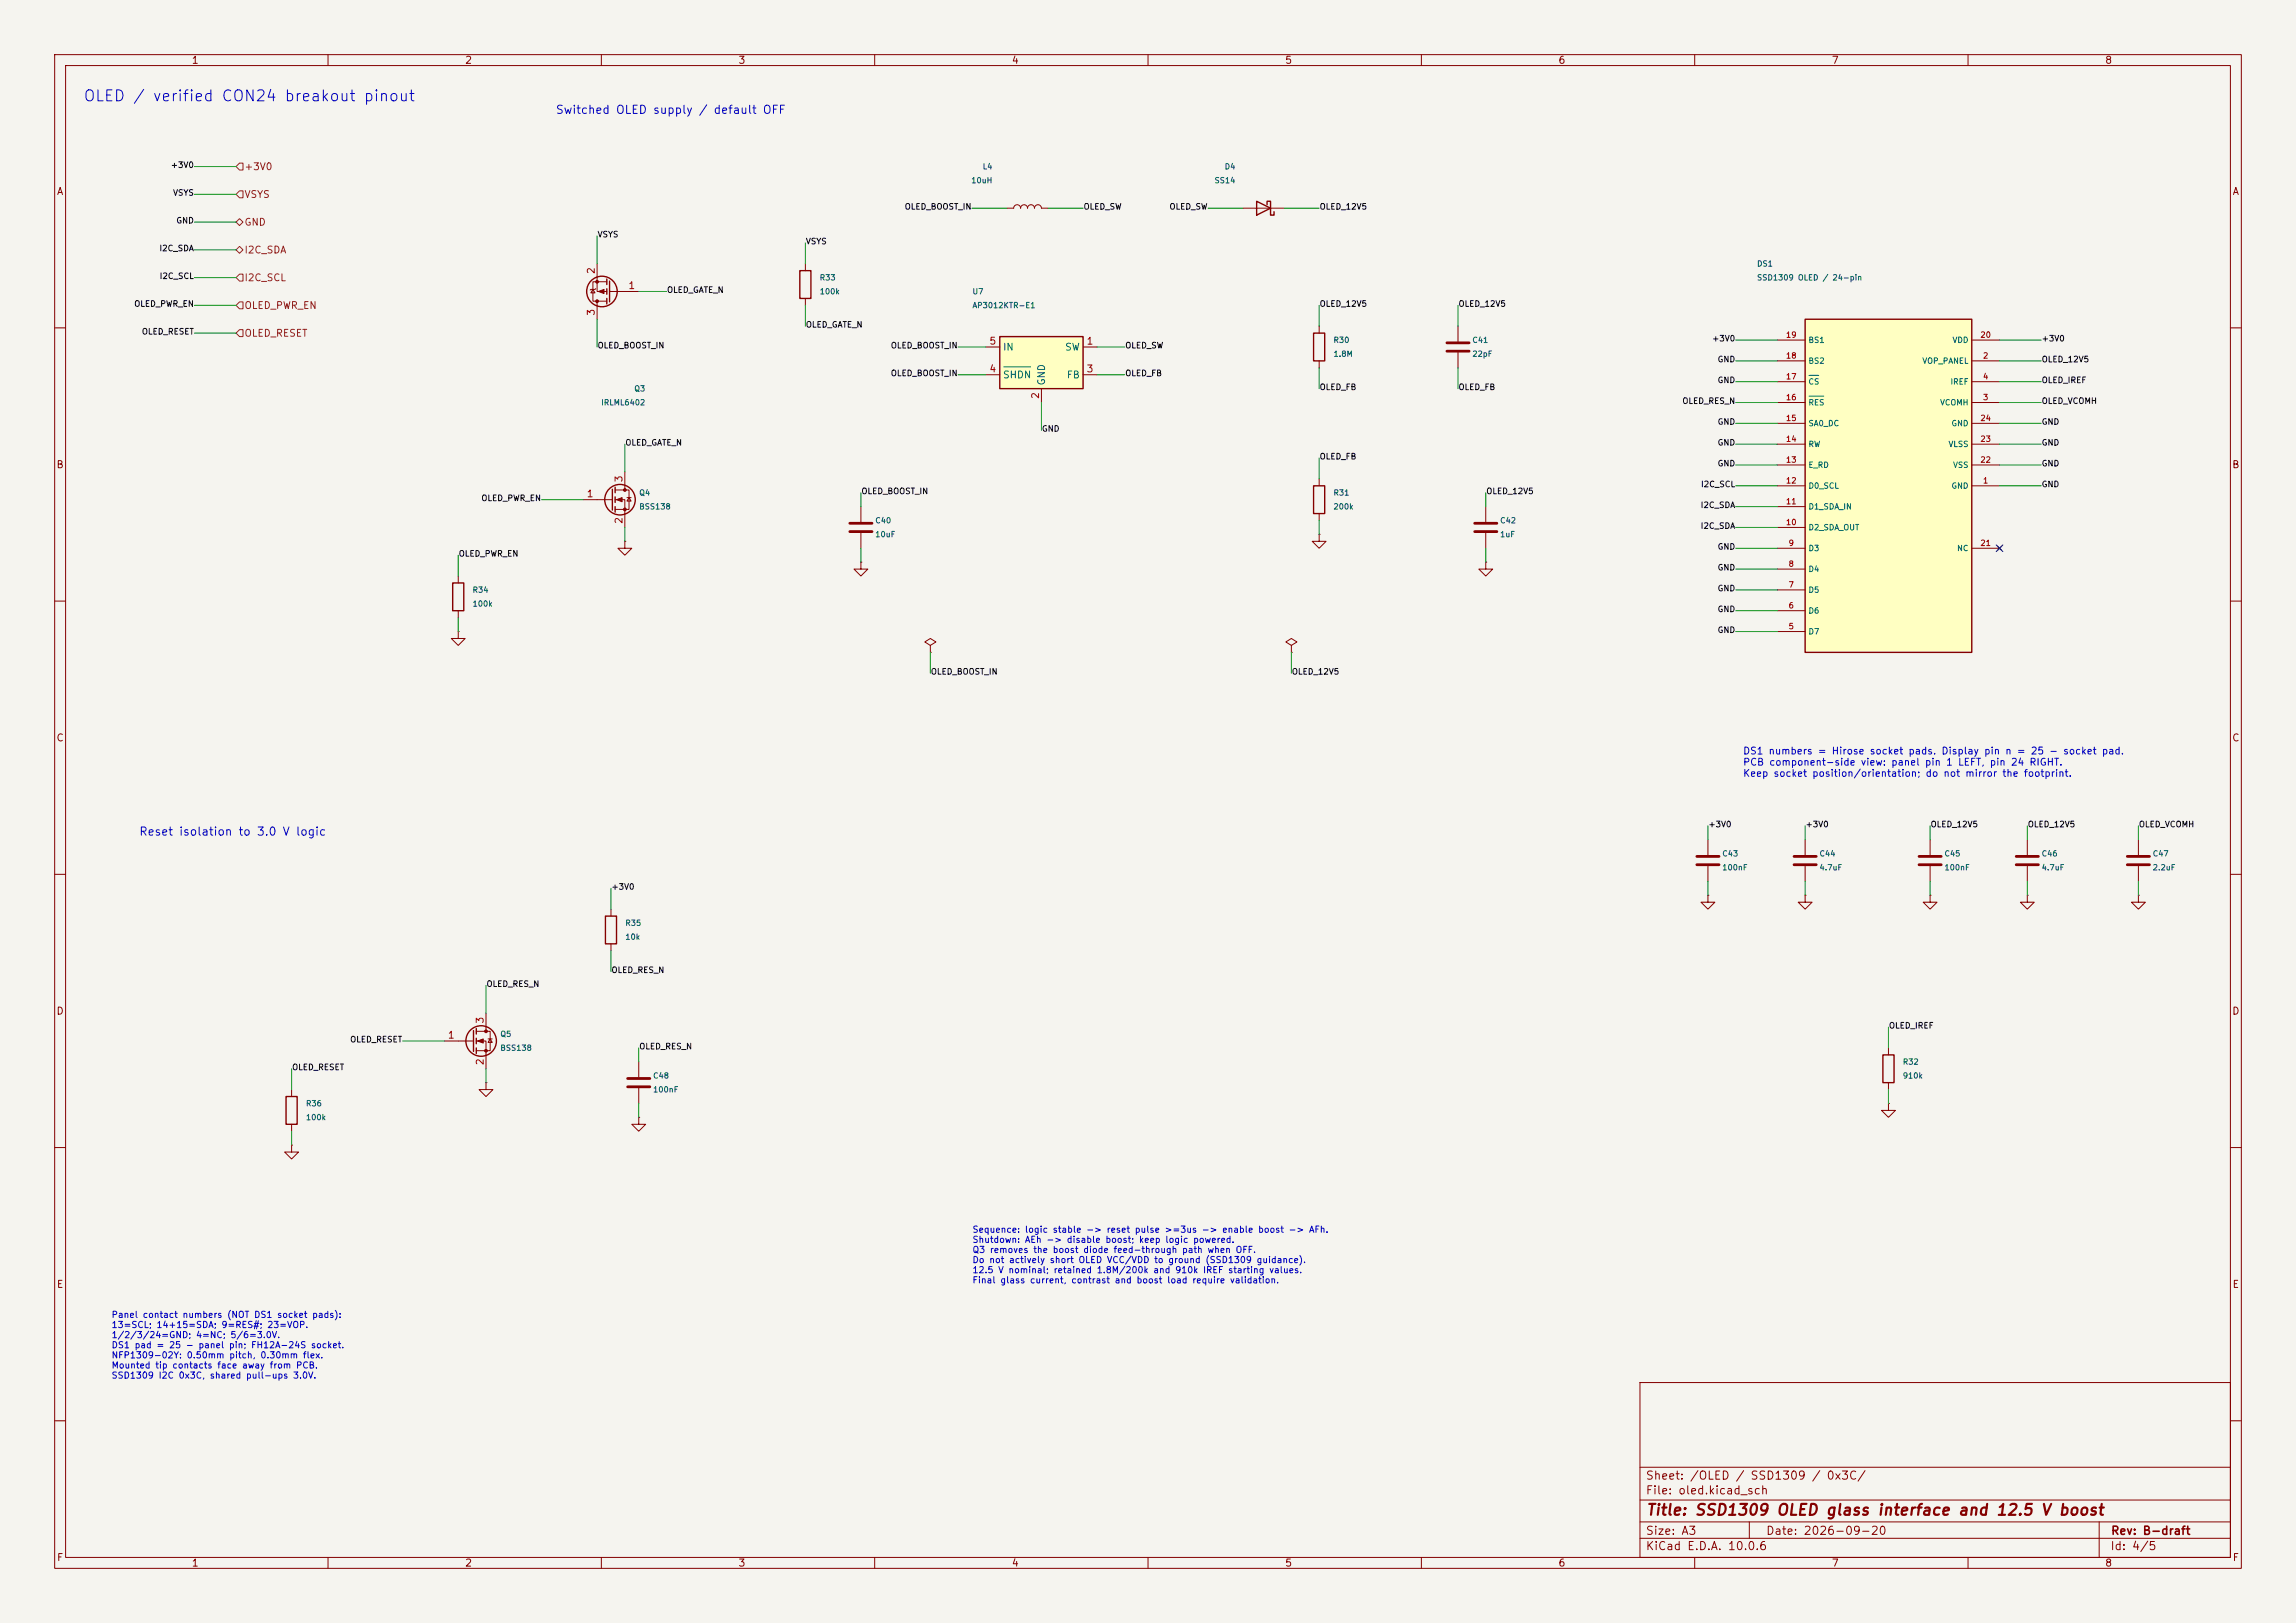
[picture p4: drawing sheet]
<svg xmlns="http://www.w3.org/2000/svg" width="420mm" height="297mm" viewBox="0 0 420 297" stroke-linecap="round" stroke-linejoin="round" font-family="sans-serif">
<defs><g id="words">
<text font-size="2" fill="#0000c2" x="15.1" y="19.1">OLED / verified CON24 breakout pinout</text>
<text font-size="2" fill="#840000" x="301" y="277.8">Title: SSD1309 OLED glass interface and 12.5 V boost</text>
<g font-size="1.5" fill="#0000c2">
<text x="101.6" y="21.2">Switched OLED supply / default OFF</text>
<text x="25.4" y="153.3">Reset isolation to 3.0 V logic</text>
</g>
<g font-size="1.5" fill="#840000">
<text x="300.9" y="273.8">File: oled.kicad_sch</text>
<text x="300.9" y="271.1">Sheet: /OLED / SSD1309 / 0x3C/</text>
<text x="300.9" y="281.2">Size: A3</text>
<text x="322.9" y="281.2">Date: 2026-09-20</text>
<text x="386" y="281.2">Rev: B-draft</text>
<text x="300.9" y="284">KiCad E.D.A. 10.0.6</text>
<text x="385.9" y="284">Id: 4/5</text>
</g>
<g font-size="1.3" fill="#840000">
<text x="35" y="12">1</text>
<text x="85" y="12">2</text>
<text x="135" y="12">3</text>
<text x="185" y="12">4</text>
<text x="235" y="12">5</text>
<text x="285" y="12">6</text>
<text x="335" y="12">7</text>
<text x="385" y="12">8</text>
<text x="10.3" y="36">A</text>
<text x="408.3" y="36">A</text>
<text x="10.2" y="86">B</text>
<text x="408.2" y="86">B</text>
<text x="10.2" y="136">C</text>
<text x="408.2" y="136">C</text>
<text x="10.2" y="186">D</text>
<text x="408.2" y="186">D</text>
<text x="10.3" y="236">E</text>
<text x="408.3" y="236">E</text>
<text x="10.3" y="286">F</text>
<text x="35" y="287">1</text>
<text x="85" y="287">2</text>
<text x="135" y="287">3</text>
<text x="185" y="287">4</text>
<text x="235" y="287">5</text>
<text x="285" y="287">6</text>
<text x="335" y="287">7</text>
<text x="385" y="287">8</text>
<text x="408.3" y="286">F</text>
</g>
<g font-size="1.3" fill="#725600">
<text x="44.6" y="31.4">+3V0</text>
<text x="44.6" y="36.5">VSYS</text>
<text x="44.6" y="41.6">GND</text>
<text x="44.6" y="46.7">I2C_SDA</text>
<text x="44.6" y="51.8">I2C_SCL</text>
<text x="44.6" y="56.8">OLED_PWR_EN</text>
<text x="44.6" y="61.9">OLED_RESET</text>
</g>
<g font-size="1.3" fill="#a90000">
<text x="109.1" y="50.3" transform="rotate(-90 109.1 50.3)">2</text>
<text x="114.8" y="53.2">1</text>
<text x="109.1" y="57.9" transform="rotate(-90 109.1 57.9)">3</text>
<text x="180.9" y="63.4">5</text>
<text x="198.7" y="63.4">1</text>
<text x="180.9" y="68.4">4</text>
<text x="198.7" y="68.4">3</text>
<text x="190.4" y="73.1" transform="rotate(-90 190.4 73.1)">2</text>
<text x="114.2" y="88.4" transform="rotate(-90 114.2 88.4)">3</text>
<text x="107.2" y="91.3">1</text>
<text x="114.2" y="96" transform="rotate(-90 114.2 96)">2</text>
<text x="81.8" y="190.4">1</text>
<text x="88.8" y="187.4" transform="rotate(-90 88.8 187.4)">3</text>
<text x="88.8" y="195" transform="rotate(-90 88.8 195)">2</text>
</g>
<g font-size="1.3" fill="#006464">
<text x="183.4" y="64.5">IN</text>
<text x="194.7" y="64.5">SW</text>
<text x="183.4" y="69.5">SHDN</text>
<text x="191.5" y="70.6" transform="rotate(-90 191.5 70.6)">GND</text>
<text x="195" y="69.5">FB</text>
</g>
<g font-size="1.3" fill="#0000c2">
<text x="318.7" y="138.4">DS1 numbers = Hirose socket pads. Display pin n = 25 - socket pad.</text>
<text x="318.7" y="140.4">PCB component-side view: panel pin 1 LEFT, pin 24 RIGHT.</text>
<text x="318.7" y="142.5">Keep socket position/orientation; do not mirror the footprint.</text>
</g>
<g font-size="1.2" fill="#0000c2">
<text x="177.8" y="225.9">Sequence: logic stable -&gt; reset pulse &gt;=3us -&gt; enable boost -&gt; AFh.</text>
<text x="177.8" y="227.7">Shutdown: AEh -&gt; disable boost; keep logic powered.</text>
<text x="177.8" y="229.6">Q3 removes the boost diode feed-through path when OFF.</text>
<text x="177.8" y="231.4">Do not actively short OLED VCC/VDD to ground (SSD1309 guidance).</text>
<text x="177.8" y="233.3">12.5 V nominal; retained 1.8M/200k and 910k IREF starting values.</text>
<text x="177.8" y="235.1">Final glass current, contrast and boost load require validation.</text>
<text x="20.3" y="241.4">Panel contact numbers (NOT DS1 socket pads):</text>
<text x="20.3" y="243.3">13=SCL; 14+15=SDA; 9=RES#; 23=VOP.</text>
<text x="20.3" y="245.2">1/2/3/24=GND; 4=NC; 5/6=3.0V.</text>
<text x="20.3" y="247">DS1 pad = 25 - panel pin; FH12A-24S socket.</text>
<text x="20.3" y="248.9">NFP1309-02Y: 0.50mm pitch, 0.30mm flex.</text>
<text x="20.3" y="250.7">Mounted tip contacts face away from PCB.</text>
<text x="20.3" y="252.6">SSD1309 I2C 0x3C, shared pull-ups 3.0V.</text>
</g>
<g font-size="1.1" fill="#0f0f0f">
<text x="31.2" y="31">+3V0</text>
<text x="31.6" y="36.1">VSYS</text>
<text x="32.2" y="41.1">GND</text>
<text x="165.4" y="38.6">OLED_BOOST_IN</text>
<text x="198.1" y="38.6">OLED_SW</text>
<text x="213.8" y="38.6">OLED_SW</text>
<text x="241.3" y="38.6">OLED_12V5</text>
<text x="29.1" y="46.2">I2C_SDA</text>
<text x="109.2" y="43.7">VSYS</text>
<text x="147.3" y="45">VSYS</text>
<text x="29.1" y="51.3">I2C_SCL</text>
<text x="121.9" y="53.8">OLED_GATE_N</text>
<text x="24.5" y="56.4">OLED_PWR_EN</text>
<text x="241.3" y="56.4">OLED_12V5</text>
<text x="266.7" y="56.4">OLED_12V5</text>
<text x="25.9" y="61.5">OLED_RESET</text>
<text x="109.2" y="64">OLED_BOOST_IN</text>
<text x="147.3" y="60.2">OLED_GATE_N</text>
<text x="162.9" y="64">OLED_BOOST_IN</text>
<text x="205.7" y="64">OLED_SW</text>
<text x="313.1" y="62.7">+3V0</text>
<text x="373.4" y="62.7">+3V0</text>
<text x="162.9" y="69.1">OLED_BOOST_IN</text>
<text x="205.7" y="69.1">OLED_FB</text>
<text x="241.3" y="71.6">OLED_FB</text>
<text x="266.7" y="71.6">OLED_FB</text>
<text x="314.1" y="70.4">GND</text>
<text x="314.1" y="66.5">GND</text>
<text x="373.4" y="70.4">OLED_IREF</text>
<text x="373.4" y="66.5">OLED_12V5</text>
<text x="307.6" y="74.2">OLED_RES_N</text>
<text x="314.1" y="78">GND</text>
<text x="373.4" y="78">GND</text>
<text x="373.4" y="74.2">OLED_VCOMH</text>
<text x="114.3" y="81.8">OLED_GATE_N</text>
<text x="190.5" y="79.2">GND</text>
<text x="314.1" y="81.8">GND</text>
<text x="373.4" y="81.8">GND</text>
<text x="241.3" y="84.3">OLED_FB</text>
<text x="311" y="89.4">I2C_SCL</text>
<text x="314.1" y="85.6">GND</text>
<text x="373.4" y="89.4">GND</text>
<text x="373.4" y="85.6">GND</text>
<text x="88" y="91.9">OLED_PWR_EN</text>
<text x="157.5" y="90.7">OLED_BOOST_IN</text>
<text x="271.8" y="90.7">OLED_12V5</text>
<text x="311" y="93.2">I2C_SDA</text>
<text x="311" y="97">I2C_SDA</text>
<text x="314.1" y="100.8">GND</text>
<text x="83.8" y="102.1">OLED_PWR_EN</text>
<text x="314.1" y="104.6">GND</text>
<text x="314.1" y="112.3">GND</text>
<text x="314.1" y="108.5">GND</text>
<text x="314.1" y="116.1">GND</text>
<text x="170.2" y="123.7">OLED_BOOST_IN</text>
<text x="236.2" y="123.7">OLED_12V5</text>
<text x="312.4" y="151.6">+3V0</text>
<text x="330.2" y="151.6">+3V0</text>
<text x="353.1" y="151.6">OLED_12V5</text>
<text x="370.8" y="151.6">OLED_12V5</text>
<text x="391.2" y="151.6">OLED_VCOMH</text>
<text x="111.8" y="163.1">+3V0</text>
<text x="111.8" y="178.3">OLED_RES_N</text>
<text x="88.9" y="180.8">OLED_RES_N</text>
<text x="64" y="191">OLED_RESET</text>
<text x="345.4" y="188.5">OLED_IREF</text>
<text x="53.3" y="196.1">OLED_RESET</text>
<text x="116.8" y="192.3">OLED_RES_N</text>
</g>
<g font-size="1" fill="#006464">
<text x="177.6" y="33.8">10uH</text>
<text x="179.7" y="31.2">L4</text>
<text x="222.1" y="33.8">SS14</text>
<text x="223.9" y="31.2">D4</text>
<text x="149.8" y="51.6">R33</text>
<text x="321.3" y="49">DS1</text>
<text x="321.3" y="51.6">SSD1309 OLED / 24-pin</text>
<text x="149.8" y="54.1">100k</text>
<text x="177.8" y="54.1">U7</text>
<text x="177.8" y="56.6">AP3012KTR-E1</text>
<text x="243.8" y="63">R30</text>
<text x="243.8" y="65.5">1.8M</text>
<text x="269.2" y="63">C41</text>
<text x="269.2" y="65.5">22pF</text>
<text x="330.7" y="63">BS1</text>
<text x="357.1" y="63">VDD</text>
<text x="115.9" y="71.9">Q3</text>
<text x="330.7" y="70.6">CS</text>
<text x="330.7" y="66.8">BS2</text>
<text x="351.6" y="66.8">VOP_PANEL</text>
<text x="356.7" y="70.6">IREF</text>
<text x="109.9" y="74.4">IRLML6402</text>
<text x="330.7" y="74.4">RES</text>
<text x="354.8" y="74.4">VCOMH</text>
<text x="330.7" y="82">RW</text>
<text x="330.7" y="78.2">SA0_DC</text>
<text x="356.3" y="82">VLSS</text>
<text x="356.9" y="78.2">GND</text>
<text x="330.7" y="89.7">D0_SCL</text>
<text x="330.7" y="85.9">E_RD</text>
<text x="356.9" y="89.7">GND</text>
<text x="357.2" y="85.9">VSS</text>
<text x="116.8" y="90.9">Q4</text>
<text x="116.8" y="93.5">BSS138</text>
<text x="243.8" y="90.9">R31</text>
<text x="243.8" y="93.5">200k</text>
<text x="330.7" y="93.5">D1_SDA_IN</text>
<text x="160" y="96">C40</text>
<text x="160" y="98.5">10uF</text>
<text x="274.3" y="96">C42</text>
<text x="274.3" y="98.5">1uF</text>
<text x="330.7" y="101.1">D3</text>
<text x="330.7" y="97.3">D2_SDA_OUT</text>
<text x="357.9" y="101.1">NC</text>
<text x="330.7" y="104.9">D4</text>
<text x="86.3" y="108.7">R34</text>
<text x="86.3" y="111.2">100k</text>
<text x="330.7" y="112.5">D6</text>
<text x="330.7" y="108.7">D5</text>
<text x="330.7" y="116.3">D7</text>
<text x="314.9" y="157">C43</text>
<text x="314.9" y="159.5">100nF</text>
<text x="332.7" y="157">C44</text>
<text x="332.7" y="159.5">4.7uF</text>
<text x="355.6" y="157">C45</text>
<text x="355.6" y="159.5">100nF</text>
<text x="373.4" y="157">C46</text>
<text x="373.4" y="159.5">4.7uF</text>
<text x="393.7" y="157">C47</text>
<text x="393.7" y="159.5">2.2uF</text>
<text x="114.3" y="169.7">R35</text>
<text x="114.3" y="172.2">10k</text>
<text x="91.4" y="190">Q5</text>
<text x="91.4" y="192.5">BSS138</text>
<text x="119.4" y="197.6">C48</text>
<text x="348" y="195.1">R32</text>
<text x="348" y="197.6">910k</text>
<text x="55.9" y="202.7">R36</text>
<text x="119.4" y="200.1">100nF</text>
<text x="55.9" y="205.2">100k</text>
</g>
<g font-size="1" fill="#a90000">
<text x="326.6" y="65.9">18</text>
<text x="326.6" y="62">19</text>
<text x="362.2" y="62">20</text>
<text x="362.6" y="65.9">2</text>
<text x="326.6" y="69.7">17</text>
<text x="362.6" y="69.7">4</text>
<text x="326.6" y="77.3">15</text>
<text x="326.6" y="73.5">16</text>
<text x="362.2" y="77.3">24</text>
<text x="362.6" y="73.5">3</text>
<text x="326.6" y="81.1">14</text>
<text x="362.2" y="81.1">23</text>
<text x="326.6" y="88.7">12</text>
<text x="326.6" y="84.9">13</text>
<text x="362.2" y="84.9">22</text>
<text x="362.6" y="88.7">1</text>
<text x="326.6" y="92.5">11</text>
<text x="326.6" y="96.3">10</text>
<text x="327.1" y="100.1">9</text>
<text x="362.2" y="100.1">21</text>
<text x="327.1" y="107.8">7</text>
<text x="327.1" y="104">8</text>
<text x="327.1" y="111.6">6</text>
<text x="327.1" y="115.4">5</text>
</g>
</g></defs>
<path d="M0 0h420v297h-420z" fill="#f5f4ef" stroke="#f5f4ef" stroke-width=".18"/>
<g fill="none" stroke="#840000" stroke-width=".18">
<path d="M10 10h400v277h-400zM12 12h396v273h-396zM60 10v2M110 10v2M160 10v2M210 10v2M260 10v2M310 10v2M360 10v2M10 60h2M408 60h2M10 110h2"/>
<path d="M83.8 115.6v1.2h1.3l-1.3 1.3-1.3-1.3h1.3M83.8 115.6h.1M157.5 102.9v1.2h1.2l-1.2 1.3-1.3-1.3h1.3M157.5 102.9h.1M408 110h2M10 160h2M312.4 153.7v2.8M312.4 158.5v2.8M330.2 153.7v2.8M330.2 158.5v2.8M353.1 153.7v2.8M353.1 158.5v2.8"/>
<path d="M370.8 153.7v2.8M370.8 158.5v2.8M391.2 153.7v2.8M391.2 158.5v2.8M408 160h2M111.8 166.4v1.2M111.8 172.7v1.3M312.4 163.8v1.3h1.3l-1.3 1.3-1.3-1.3h1.3M312.4 163.8h.1M330.2 163.8v1.3h1.3l-1.3 1.3-1.3-1.3h1.3M330.2 163.8h.1M353.1 163.8v1.3h1.2l-1.2 1.3-1.3-1.3h1.3"/>
<path d="M353.1 163.8h.1M370.8 163.8v1.3h1.3l-1.3 1.3-1.2-1.3h1.2M370.8 163.8h.1M391.2 163.8v1.3h1.2l-1.2 1.3-1.3-1.3h1.3M391.2 163.8h.1M53.3 199.4v1.3M81.3 190.5h5.3M87.1 188.7h2.6v3.6h-2.6M87.1 190.5h1.8v5.1M88.9 185.4v3.3M89.3 190.1h.7M89.7 190.1l.3 .7h-.7z"/>
<path d="M116.8 194.3v2.8M116.8 199.1v2.8M345.4 191.8v1.2M345.4 198.1v1.3M10 210h2M53.3 209.6v1.2h1.3l-1.3 1.3-1.2-1.3h1.2M53.3 209.6h.1M53.3 205.7v1.3M116.8 204.5v1.2h1.3l-1.3 1.3-1.2-1.3h1.2M116.8 204.5h.1M345.4 201.9v1.3h1.3l-1.3 1.3-1.2-1.3h1.2M345.4 201.9h.1"/>
<path d="M408 210h2M300 253h108v32h-108zM10 260h2M300 278.5h108M300 274.5h108M300 268.5h108M320 278.5v3M384 278.5v6.5M408 260h2M60 285v2M110 285v2M160 285v2"/>
<path d="M210 285v2M260 285v2M300 281.5h108M310 285v2M360 285v2"/>
</g>
<g fill="none" stroke="#840000" stroke-width=".25">
<path d="M110.7 167.6h2.1v5.1h-2.1zM86.6 188.6v3.8M87.1 188.2v1M87.1 190v1M87.1 191.8v1M344.4 193h2.1v5.1h-2.1zM52.3 200.7h2.1v5h-2.1z"/>
<circle cx="88" cy="190.5" r="2.79"/>
</g>
<g fill="#840000" stroke="#840000" stroke-width=".18">
<path d="M87.4 190.5l1-.4v.8z"/>
<circle cx="88.9" cy="188.7" r=".25"/>
<circle cx="88.9" cy="192.3" r=".25"/>
</g>
<path d="M310.4 156.7h4.1M310.4 158.2h4.1M328.2 156.7h4M328.2 158.2h4M351 156.7h4.1M351 158.2h4.1M368.8 156.7h4.1M368.8 158.2h4.1M389.1 156.7h4.1M389.1 158.2h4.1M114.8 197.4h4.1M114.8 198.9h4.1" fill="none" stroke="#840000" stroke-width=".51"/>
<path d="M330.2 58.4h30.5v61h-30.5z" fill="#ffffc2"/>
<g fill="none" stroke="#840000" stroke-width=".25">
<path d="M229.9 36.8l2.5 1.3-2.5 1.3zM231.8 37.5v-.7h.6v2.6h.6v-.7M111 51.1v1M111 52.8v1M111 54.6v1M111.5 51.4v3.8M146.3 49.5h2v5.1h-2zM330.2 58.4h30.5v61h-30.5zM240.3 61h2v5h-2zM112 89.5v3.8M112.5 89.2v1M112.5 90.9v1"/>
<path d="M112.5 92.7v1M240.3 88.9h2v5.1h-2z"/>
<circle cx="110.1" cy="53.3" r="2.79"/>
<circle cx="113.4" cy="91.4" r="2.79"/>
</g>
<g fill="none" stroke="#840000" stroke-width=".18">
<path d="M184.1 38.1h1.3a.64 .64 0 0 1 .7-.6 .64 .64 0 0 1 .6 .6 .64 .64 0 0 1 .6-.6 .64 .64 0 0 1 .7 .6 .64 .64 0 0 1 .6-.6 .64 .64 0 0 1 .6 .6 .64 .64 0 0 1 .7-.6 .64 .64 0 0 1 .6 .6h1.3M227.3 38.1h7.6M108.5 53l.3 .6h-.7zM109 52.8l-.2 .2h-.7l-.2 .1M109.2 48.3v5h1.8M109.2 55.1v3.3M111 51.6h-2.5v3.5h2.5M111.5 53.3h5.3M147.3 48.3v1.2M147.3 54.6v1.3M241.3 59.7v1.3M266.7 59.7v2.8"/>
<path d="M241.3 66v1.3M266.7 64.5v2.8M325.1 66h5.1M325.1 73.7h5.1M325.1 69.9h5.1M325.1 77.5h5.1M325.1 62.2h5.1M360.7 66h5.1M360.7 73.7h5.1M360.7 69.9h5.1M360.7 77.5h5.1M360.7 62.2h5.1"/>
<path d="M106.7 91.4h5.3M112.5 89.7h2.6v3.5h-2.6M112.5 91.4h1.8v5.1M114.3 99.1v1.2h1.3l-1.3 1.3-1.3-1.3h1.3M114.3 99.1h.1M114.3 86.4v3.3M114.7 91.1h.7M115.1 91.1l.3 .6h-.7zM241.3 97.8v1.3h1.3l-1.3 1.2-1.3-1.2h1.3M241.3 97.8h.1M241.3 87.6v1.3M241.3 94v1.3"/>
<path d="M271.8 92.7v2.8M271.8 97.5v2.8M325.1 88.9h5.1M325.1 96.5h5.1M325.1 92.7h5.1M325.1 85.1h5.1M325.1 81.3h5.1M360.7 88.9h5.1M360.7 85.1h5.1M360.7 81.3h5.1M365.4 99.9l.7 .8M366.1 99.9l-.7 .8"/>
<path d="M236.2 118.1l1-.6-1-.7-1 .7 1 .6v1.3M236.2 119.4h.1M271.8 102.9v1.2h1.2l-1.2 1.3-1.3-1.3h1.3M271.8 102.9h.1M325.1 115.6h5.1M325.1 111.8h5.1M325.1 108h5.1M325.1 104.1h5.1M325.1 100.3h5.1M360.7 100.3h5.1M88.9 198.1v1.3h1.3l-1.3 1.3-1.3-1.3h1.3M88.9 198.1h.1"/>
</g>
<path d="M330.9 72.5h2.7M330.9 68.7h1.8" fill="none" stroke="#006464" stroke-width=".18"/>
<path d="M264.7 62.7h4M264.7 64.3h4M269.7 95.8h4.1M269.7 97.3h4.1" fill="none" stroke="#840000" stroke-width=".51"/>
<g fill="#840000" stroke="#840000" stroke-width=".18">
<path d="M109.5 53.3l1-.3v.7z"/>
<path d="M112.8 91.4l1-.3v.7z"/>
<circle cx="109.2" cy="55.1" r=".25"/>
<circle cx="109.2" cy="51.6" r=".25"/>
<circle cx="114.3" cy="89.7" r=".25"/>
<circle cx="114.3" cy="93.2" r=".25"/>
</g>
<path d="M182.9 61.6h15.2v9.5h-15.2z" fill="#ffffc2"/>
<path d="M182.9 61.6h15.2v9.5h-15.2zM82.8 106.7h2v5.1h-2z" fill="none" stroke="#840000" stroke-width=".25"/>
<path d="M180.3 63.5h2.6M180.3 68.6h2.6M190.5 71.1v2.6M198.1 63.5h2.6M198.1 68.6h2.6M157.5 92.7v2.8M157.5 97.5v2.8M83.8 105.4v1.3M83.8 111.8v1.2M170.2 118.1l1-.6-1-.7-1 .7 1 .6v1.3M170.2 119.4h.1" fill="none" stroke="#840000" stroke-width=".18"/>
<path d="M183.6 67.1h4.9" fill="none" stroke="#006464" stroke-width=".18"/>
<path d="M155.4 95.8h4.1M155.4 97.3h4.1" fill="none" stroke="#840000" stroke-width=".51"/>
<path d="M43.8 29.8h.6v1.3h-.6l-.6-.6zM43.8 34.9h.6v1.3h-.6l-.6-.6zM43.2 40.6l.6-.6 .6 .6-.6 .7zM43.2 45.7l.6-.6 .6 .6-.6 .7zM43.8 50.2h.6v1.2h-.6l-.6-.6zM43.8 55.2h.6v1.3h-.6l-.6-.6zM43.8 60.3h.6v1.3h-.6l-.6-.6z" fill="none" stroke="#725600" stroke-width=".18"/>
<g fill="none" stroke="#009600" stroke-width=".18">
<path d="M35.6 30.5h7.6M35.6 35.6h7.6M177.8 38.1h6.3M191.8 38.1h6.3M221 38.1h6.3M234.9 38.1h6.4M35.6 55.9h7.6M35.6 50.8h7.6M35.6 45.7h7.6M35.6 40.6h7.6M109.2 43.2v5.1M109.2 58.4v5.1"/>
<path d="M116.8 53.3h5.1M147.3 44.5v3.8M147.3 55.9v3.8M241.3 55.9v3.8M266.7 55.9v3.8M35.6 61h7.6M175.3 63.5h5M175.3 68.6h5M190.5 73.7v5M200.7 63.5h5M200.7 68.6h5M241.3 67.3v3.8"/>
<path d="M266.7 67.3v3.8M317.5 69.9h7.6M317.5 73.7h7.6M317.5 77.5h7.6M317.5 62.2h7.6M317.5 66h7.6M365.8 69.9h7.6M365.8 73.7h7.6M365.8 77.5h7.6M365.8 62.2h7.6M365.8 66h7.6M99.1 91.4h7.6"/>
<path d="M114.3 81.3v5.1M114.3 96.5v2.6M157.5 90.2v2.5M241.3 83.8v3.8M241.3 95.3v2.5M271.8 90.2v2.5M317.5 81.3h7.6M317.5 85.1h7.6M317.5 88.9h7.6M317.5 96.5h7.6M317.5 92.7h7.6M365.8 81.3h7.6"/>
<path d="M365.8 85.1h7.6M365.8 88.9h7.6M83.8 101.6v3.8M83.8 113v2.6M157.5 100.3v2.6M170.2 119.4v3.8M236.2 119.4v3.8M271.8 100.3v2.6M317.5 100.3h7.6M317.5 104.1h7.6M317.5 108h7.6M317.5 111.8h7.6"/>
<path d="M317.5 115.6h7.6M312.4 151.1v2.6M330.2 151.1v2.6M353.1 151.1v2.6M370.8 151.1v2.6M391.2 151.1v2.6M111.8 162.6v3.8M111.8 174v3.8M312.4 161.3v2.5M330.2 161.3v2.5M353.1 161.3v2.5M370.8 161.3v2.5"/>
<path d="M391.2 161.3v2.5M53.3 195.6v3.8M73.7 190.5h7.6M88.9 180.3v5.1M88.9 195.6v2.5M116.8 191.8v2.5M345.4 188v3.8M345.4 199.4v2.5M53.3 207v2.6M116.8 201.9v2.6"/>
</g>
<path d="M365.2 99.7l1.2 1.2M366.4 99.7l-1.2 1.2" fill="none" stroke="#000084" stroke-width=".18"/>
<use href="#words"/>
</svg>
